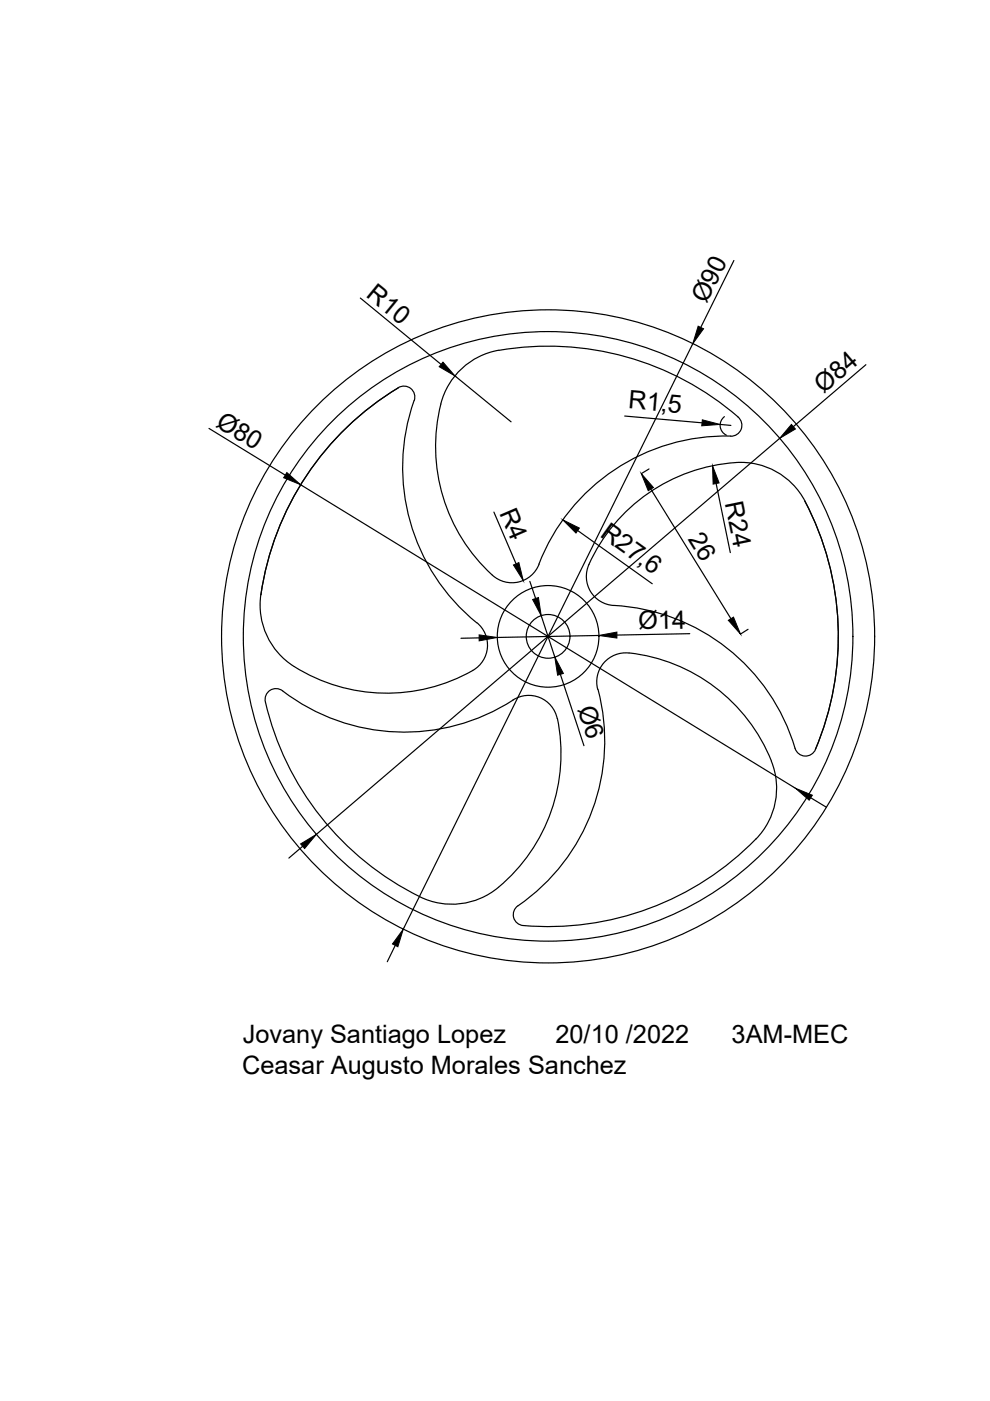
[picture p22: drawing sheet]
<svg xmlns="http://www.w3.org/2000/svg" width="210mm" height="297mm" viewBox="0 0 210 297" stroke-linecap="round" stroke-linejoin="round" font-family="sans-serif">
<defs><g id="words">
<g font-size="5.4">
<text x="77.5" y="62.8" transform="rotate(39 77.5 62.8)">R10</text>
<text x="149.8" y="64.5" transform="rotate(-64 149.8 64.5)">Ø90</text>
<text x="174.6" y="83.6" transform="rotate(-40 174.6 83.6)">Ø84</text>
<text x="133.1" y="86.6" transform="rotate(5 133.1 86.6)">R1,5</text>
<text x="45.5" y="90.3" transform="rotate(31 45.5 90.3)">Ø80</text>
<text x="153.7" y="106.6" transform="rotate(78 153.7 106.6)">R24</text>
<text x="105.8" y="108.7" transform="rotate(67 105.8 108.7)">R4</text>
<text x="127" y="113.6" transform="rotate(36 127 113.6)">R27,6</text>
<text x="145.8" y="114.4" transform="rotate(58 145.8 114.4)">26</text>
<text x="135.4" y="133.4" transform="rotate(-1 135.4 133.4)">Ø14</text>
<text x="122.4" y="150.3" transform="rotate(72 122.4 150.3)">Ø6</text>
<text x="51.5" y="221.1">Jovany Santiago Lopez</text>
<text x="117.8" y="221.1">20/10 /2022</text>
<text x="155.1" y="221.1">3AM-MEC</text>
<text x="51.3" y="227.6">Ceasar Augusto Morales Sanchez</text>
</g>
</g></defs>
<!-- layer: 0 -->
<g fill="none" stroke="#000" stroke-width=".25">
<path d="M155.6 55.2l-7 14.2M76.4 63.2l17.1 14M96.5 79.7l11.9 9.7M146.9 72.9l-61.4 124.1M183.6 77.3l-15.4 13.2M44.3 90.8l16.2 9.9M87.8 84.9a42.5 42.5 0 0 0 13.3 47.1M87.8 84.9a2.29 2.29 0 0 0-.7-2.5 2.29 2.29 0 0 0-2.7-.2 61.5 61.5 0 0 0-29.1 43.9M132.4 88.2l16.5 1.4M137.6 99.4l-1.6 1M152.7 90l2.3 .2M153.6 88.3a2.31 2.31 0 0 0 .4 4"/>
<path d="M154.9 92.5a42.5 42.5 0 0 0-40.9 27.8 6.2 6.2 0 0 1-9.6 1.7 36.9 36.9 0 0 1-10.5-37.7 15.3 15.3 0 0 1 11.9-10 61.2 61.2 0 0 1 51 14.5 2.31 2.31 0 0 1 .2 2.4 2.31 2.31 0 0 1-2.1 1.3M165.3 92.9l-98.2 84M63.7 102.8l104.9 64.3M104.7 108.6l4.7 10.9M122.5 112.5l15.8 11.3M132.9 108.3a36.7 36.7 0 0 1 24.5-10.3 15.7 15.7 0 0 1 14.3 10.4 61.4 61.4 0 0 1 1 50.9 2.31 2.31 0 0 1-2.3 1 2.31 2.31 0 0 1-1.8-1.6 42.6 42.6 0 0 0-39.2-30.4 6.2 6.2 0 0 1-4.5-8.6 36.9 36.9 0 0 1 8-11.4zM138 103.7l17 27.5M151.8 102.5l3 14.7M55.3 126.1a15.4 15.4 0 0 0 7.1 15.2M101.1 132a6.2 6.2 0 0 1-.9 10.1M101.6 135.2l-3.9 .1M112.3 123.3l1.3 3.6"/>
<path d="M114.8 130.5l2.8 8.8M126.9 134.7l-21.5 .5M133.4 138.5a6.2 6.2 0 0 0-6.7 7.7M133.4 138.4a36.9 36.9 0 0 1 30.2 23M146.2 134.4l-15.4 .2M158.6 133.4l-1.6 1M56.3 148.8a61.4 61.4 0 0 0 34 41.9 15.6 15.6 0 0 0 16.9-3.9 36.9 36.9 0 0 0 11-34.5M59.9 146.5a2.31 2.31 0 0 0-2.6-.1 2.31 2.31 0 0 0-1 2.4M59.9 146.5a42.5 42.5 0 0 0 48.9 1.9M62.4 141.3a36.9 36.9 0 0 0 37.9 .8M108.8 148.4a6.2 6.2 0 0 1 9.3 4M118.8 143l5 15.1"/>
<path d="M126.8 146.1a42.6 42.6 0 0 1-17.3 46.2 2.3 2.3 0 0 0-.5 2.5 2.3 2.3 0 0 0 1.9 1.4 61.4 61.4 0 0 0 50.3-19.4 15.4 15.4 0 0 0 2.4-15.4M64.2 179.4l-3 2.5M171.9 169.1l3.3 2M83.8 200.4l-1.7 3.5"/>
<circle cx="116.2" cy="134.9" r="69.2"/>
<circle cx="116.2" cy="134.9" r="64.6"/>
<circle cx="116.2" cy="134.9" r="10.8"/>
<circle cx="116.2" cy="134.9" r="4.6"/>
</g>
<g fill="#000" stroke="#000" stroke-width=".21">
<path d="M93.9 76.8l2.6 2.9-3.4-1.9zM148 69.2l1.2 .5-2.3 3.2zM148.9 89l3.8 1-3.9 .3zM167.8 90l.8 1-3.3 1.9zM60.8 100.2l2.9 2.6-3.6-1.5zM108.9 119.8l1.1-.5 .9 3.8zM119.3 110.2l3.5 1.8-.7 1zM136 100.4l2.5 3-1.1 .6zM151.1 98.7l1.4 3.7-1.3 .2zM101.6 134.6l3.8 .6-3.8 .7zM112.9 127.1l1.3-.4 .6 3.8zM126.9 134.7l3.9-.7v1.3z"/>
<path d="M154.4 131.5l1.1-.7 1.5 3.6zM117.6 139.3l1.9 3.5-1.3 .4zM63.7 178.9l3.4-2-2.5 3zM168.6 167.1l3.6 1.5-.6 1.1zM85.5 197l-1.1 3.7-1.2-.6z"/>
</g>
<use href="#words"/>
</svg>
